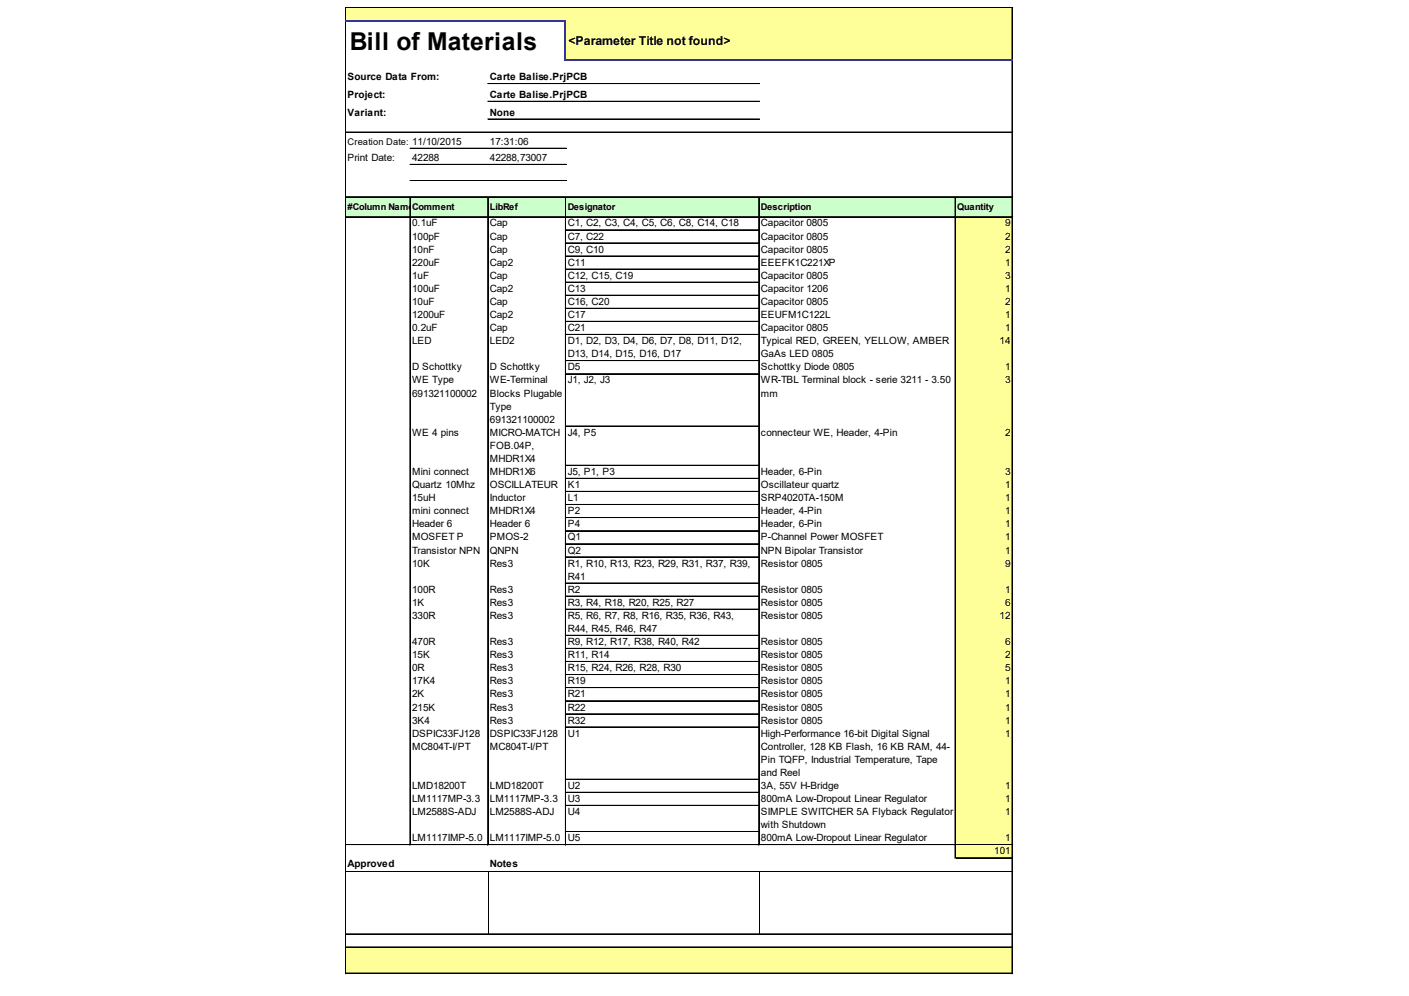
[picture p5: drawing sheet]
<svg xmlns="http://www.w3.org/2000/svg" width="297mm" height="210mm" viewBox="0 0 297 210" stroke-linecap="round" stroke-linejoin="round" font-family="sans-serif">
<defs><g id="words">
<text font-size="5.2" x="73.8" y="10.5">Bill of Materials</text>
<text font-size="2.6" x="119.9" y="9.4">&lt;Parameter Title not found&gt;</text>
<g font-size="2.1">
<text x="73.3" y="16.9">Source Data From:</text>
<text x="103.3" y="16.9">Carte Balise.PrjPCB</text>
<text x="73.3" y="20.7">Project:</text>
<text x="103.3" y="20.7">Carte Balise.PrjPCB</text>
<text x="73.3" y="24.4">Variant:</text>
<text x="103.3" y="24.4">None</text>
<text x="73.3" y="33.9">Print Date:</text>
<text x="86.9" y="33.9">42288</text>
<text x="103.3" y="30.5">17:31:06</text>
<text x="103.3" y="33.9">42288,73007</text>
<text x="86.9" y="47.7">0.1uF</text>
<text x="103.3" y="47.7">Cap</text>
<text x="119.7" y="47.7">C1, C2, C3, C4, C5, C6, C8, C14, C18</text>
<text x="160.4" y="47.7">Capacitor 0805</text>
<text x="211.9" y="47.7">9</text>
<text x="86.9" y="50.5">100pF</text>
<text x="86.9" y="53.2">10nF</text>
<text x="103.3" y="50.5">Cap</text>
<text x="103.3" y="53.2">Cap</text>
<text x="119.7" y="50.5">C7, C22</text>
<text x="119.7" y="53.2">C9, C10</text>
<text x="160.4" y="50.5">Capacitor 0805</text>
<text x="160.4" y="53.2">Capacitor 0805</text>
<text x="211.9" y="50.5">2</text>
<text x="211.9" y="53.2">2</text>
<text x="86.9" y="56">220uF</text>
<text x="86.9" y="58.8">1uF</text>
<text x="103.3" y="56">Cap2</text>
<text x="103.3" y="58.8">Cap</text>
<text x="119.7" y="56">C11</text>
<text x="119.7" y="58.8">C12, C15, C19</text>
<text x="160.4" y="56">EEEFK1C221XP</text>
<text x="160.4" y="58.8">Capacitor 0805</text>
<text x="211.9" y="56">1</text>
<text x="211.9" y="58.8">3</text>
<text x="86.9" y="61.5">100uF</text>
<text x="86.9" y="64.3">10uF</text>
<text x="103.3" y="61.5">Cap2</text>
<text x="103.3" y="64.3">Cap</text>
<text x="119.7" y="61.5">C13</text>
<text x="119.7" y="64.3">C16, C20</text>
<text x="160.4" y="61.5">Capacitor 1206</text>
<text x="160.4" y="64.3">Capacitor 0805</text>
<text x="211.9" y="61.5">1</text>
<text x="211.9" y="64.3">2</text>
<text x="86.9" y="67">1200uF</text>
<text x="86.9" y="69.8">0.2uF</text>
<text x="103.3" y="67">Cap2</text>
<text x="103.3" y="69.8">Cap</text>
<text x="119.7" y="67">C17</text>
<text x="119.7" y="69.8">C21</text>
<text x="160.4" y="67">EEUFM1C122L</text>
<text x="160.4" y="69.8">Capacitor 0805</text>
<text x="211.9" y="67">1</text>
<text x="211.9" y="69.8">1</text>
<text x="86.9" y="72.5">LED</text>
<text x="103.3" y="72.5">LED2</text>
<text x="119.7" y="72.5">D1, D2, D3, D4, D6, D7, D8, D11, D12,</text>
<text x="119.7" y="75.3">D13, D14, D15, D16, D17</text>
<text x="160.4" y="72.5">Typical RED, GREEN, YELLOW, AMBER</text>
<text x="160.4" y="75.3">GaAs LED 0805</text>
<text x="210.7" y="72.5">14</text>
<text x="86.9" y="78.1">D Schottky</text>
<text x="86.9" y="80.8">WE Type</text>
<text x="86.9" y="83.6">691321100002</text>
<text x="103.3" y="78.1">D Schottky</text>
<text x="103.3" y="80.8">WE-Terminal</text>
<text x="103.3" y="83.6">Blocks Plugable</text>
<text x="119.7" y="78.1">D5</text>
<text x="119.7" y="80.8">J1, J2, J3</text>
<text x="160.4" y="78.1">Schottky Diode 0805</text>
<text x="160.4" y="80.8">WR-TBL Terminal block - serie 3211 - 3.50</text>
<text x="160.4" y="83.6">mm</text>
<text x="211.9" y="78.1">1</text>
<text x="211.9" y="80.8">3</text>
<text x="103.3" y="86.3">Type</text>
<text x="103.3" y="89.1">691321100002</text>
<text x="86.9" y="91.8">WE 4 pins</text>
<text x="103.3" y="91.8">MICRO-MATCH</text>
<text x="103.3" y="94.6">FOB.04P,</text>
<text x="119.7" y="91.8">J4, P5</text>
<text x="160.4" y="91.8">connecteur WE, Header, 4-Pin</text>
<text x="211.9" y="91.8">2</text>
<text x="86.9" y="100.1">Mini connect</text>
<text x="103.3" y="97.4">MHDR1X4</text>
<text x="103.3" y="100.1">MHDR1X6</text>
<text x="119.7" y="100.1">J5, P1, P3</text>
<text x="160.4" y="100.1">Header, 6-Pin</text>
<text x="211.9" y="100.1">3</text>
<text x="86.9" y="102.9">Quartz 10Mhz</text>
<text x="86.9" y="105.6">15uH</text>
<text x="103.3" y="102.9">OSCILLATEUR</text>
<text x="103.3" y="105.6">Inductor</text>
<text x="119.7" y="102.9">K1</text>
<text x="119.7" y="105.6">L1</text>
<text x="160.4" y="102.9">Oscillateur quartz</text>
<text x="160.4" y="105.6">SRP4020TA-150M</text>
<text x="211.9" y="102.9">1</text>
<text x="211.9" y="105.6">1</text>
<text x="86.9" y="108.4">mini connect</text>
<text x="86.9" y="111.1">Header 6</text>
<text x="86.9" y="113.9">MOSFET P</text>
<text x="103.3" y="108.4">MHDR1X4</text>
<text x="103.3" y="111.1">Header 6</text>
<text x="103.3" y="113.9">PMOS-2</text>
<text x="119.7" y="108.4">P2</text>
<text x="119.7" y="111.1">P4</text>
<text x="119.7" y="113.9">Q1</text>
<text x="160.4" y="108.4">Header, 4-Pin</text>
<text x="160.4" y="111.1">Header, 6-Pin</text>
<text x="160.4" y="113.9">P-Channel Power MOSFET</text>
<text x="211.9" y="108.4">1</text>
<text x="211.9" y="111.1">1</text>
<text x="211.9" y="113.9">1</text>
<text x="86.9" y="116.7">Transistor NPN</text>
<text x="86.9" y="119.4">10K</text>
<text x="103.3" y="116.7">QNPN</text>
<text x="103.3" y="119.4">Res3</text>
<text x="119.7" y="116.7">Q2</text>
<text x="119.7" y="119.4">R1, R10, R13, R23, R29, R31, R37, R39,</text>
<text x="160.4" y="116.7">NPN Bipolar Transistor</text>
<text x="160.4" y="119.4">Resistor 0805</text>
<text x="211.9" y="116.7">1</text>
<text x="211.9" y="119.4">9</text>
<text x="86.9" y="124.9">100R</text>
<text x="103.3" y="124.9">Res3</text>
<text x="119.7" y="122.2">R41</text>
<text x="119.7" y="124.9">R2</text>
<text x="160.4" y="124.9">Resistor 0805</text>
<text x="211.9" y="124.9">1</text>
<text x="86.9" y="127.7">1K</text>
<text x="86.9" y="130.4">330R</text>
<text x="103.3" y="127.7">Res3</text>
<text x="103.3" y="130.4">Res3</text>
<text x="119.7" y="127.7">R3, R4, R18, R20, R25, R27</text>
<text x="119.7" y="130.4">R5, R6, R7, R8, R16, R35, R36, R43,</text>
<text x="160.4" y="127.7">Resistor 0805</text>
<text x="160.4" y="130.4">Resistor 0805</text>
<text x="210.7" y="130.4">12</text>
<text x="211.9" y="127.7">6</text>
<text x="86.9" y="136">470R</text>
<text x="103.3" y="136">Res3</text>
<text x="119.7" y="133.2">R44, R45, R46, R47</text>
<text x="119.7" y="136">R9, R12, R17, R38, R40, R42</text>
<text x="160.4" y="136">Resistor 0805</text>
<text x="211.9" y="136">6</text>
<text x="86.9" y="138.7">15K</text>
<text x="86.9" y="141.5">0R</text>
<text x="103.3" y="138.7">Res3</text>
<text x="103.3" y="141.5">Res3</text>
<text x="119.7" y="138.7">R11, R14</text>
<text x="119.7" y="141.5">R15, R24, R26, R28, R30</text>
<text x="160.4" y="138.7">Resistor 0805</text>
<text x="160.4" y="141.5">Resistor 0805</text>
<text x="211.9" y="138.7">2</text>
<text x="211.9" y="141.5">5</text>
<text x="86.9" y="144.2">17K4</text>
<text x="86.9" y="147">2K</text>
<text x="86.9" y="149.7">215K</text>
<text x="103.3" y="144.2">Res3</text>
<text x="103.3" y="147">Res3</text>
<text x="103.3" y="149.7">Res3</text>
<text x="119.7" y="144.2">R19</text>
<text x="119.7" y="147">R21</text>
<text x="119.7" y="149.7">R22</text>
<text x="160.4" y="144.2">Resistor 0805</text>
<text x="160.4" y="147">Resistor 0805</text>
<text x="160.4" y="149.7">Resistor 0805</text>
<text x="211.9" y="144.2">1</text>
<text x="211.9" y="147">1</text>
<text x="211.9" y="149.7">1</text>
<text x="86.9" y="152.5">3K4</text>
<text x="86.9" y="155.2">DSPIC33FJ128</text>
<text x="103.3" y="152.5">Res3</text>
<text x="103.3" y="155.2">DSPIC33FJ128</text>
<text x="119.7" y="152.5">R32</text>
<text x="119.7" y="155.2">U1</text>
<text x="160.4" y="152.5">Resistor 0805</text>
<text x="160.4" y="155.2">High-Performance 16-bit Digital Signal</text>
<text x="211.9" y="152.5">1</text>
<text x="211.9" y="155.2">1</text>
<text x="86.9" y="158">MC804T-I/PT</text>
<text x="103.3" y="158">MC804T-I/PT</text>
<text x="160.4" y="158">Controller, 128 KB Flash, 16 KB RAM, 44-</text>
<text x="160.4" y="160.8">Pin TQFP, Industrial Temperature, Tape</text>
<text x="86.9" y="166.3">LMD18200T</text>
<text x="103.3" y="166.3">LMD18200T</text>
<text x="119.7" y="166.3">U2</text>
<text x="160.4" y="163.5">and Reel</text>
<text x="160.4" y="166.3">3A, 55V H-Bridge</text>
<text x="211.9" y="166.3">1</text>
<text x="86.9" y="169">LM1117MP-3.3</text>
<text x="86.9" y="171.8">LM2588S-ADJ</text>
<text x="103.3" y="169">LM1117MP-3.3</text>
<text x="103.3" y="171.8">LM2588S-ADJ</text>
<text x="119.7" y="169">U3</text>
<text x="119.7" y="171.8">U4</text>
<text x="160.4" y="169">800mA Low-Dropout Linear Regulator</text>
<text x="160.4" y="171.8">SIMPLE SWITCHER 5A Flyback Regulator</text>
<text x="211.9" y="169">1</text>
<text x="211.9" y="171.8">1</text>
<text x="86.9" y="177.3">LM1117IMP-5.0</text>
<text x="103.3" y="177.3">LM1117IMP-5.0</text>
<text x="119.7" y="177.3">U5</text>
<text x="160.4" y="174.5">with Shutdown</text>
<text x="160.4" y="177.3">800mA Low-Dropout Linear Regulator</text>
<text x="211.9" y="177.3">1</text>
<text x="73.3" y="182.8">Approved</text>
<text x="103.3" y="182.8">Notes</text>
<text x="209.6" y="180.1">101</text>
</g>
<g font-size="1.9">
<text x="73.3" y="30.6">Creation Date: 11/10/2015</text>
<text x="73.3" y="44.2">#Column NameCEormmeootprint</text>
<text x="89.7" y="44.2">ror:Fnt</text>
<text x="103.3" y="44.2">LibRef</text>
<text x="119.7" y="44.2">Designator</text>
<text x="160.4" y="44.2">Description</text>
<text x="201.8" y="44.2">Quantity</text>
</g>
</g></defs>
<g fill="#ff9">
<path d="M72.9 1.7h140.6v2.9h-140.6z"/>
<path d="M119.2 4.5h94.3v8.2h-94.3z"/>
</g>
<path d="M72.9 41.4h140.6v4.4h-140.6z" fill="#cfc"/>
<g fill="#ff9">
<path d="M201.3 45.7h12.2v2.9h-12.2z"/>
<path d="M201.3 48.4h12.2v2.9h-12.2z"/>
<path d="M201.3 51.2h12.2v2.9h-12.2z"/>
<path d="M201.3 53.9h12.2v3h-12.2z"/>
<path d="M201.3 56.7h12.2v2.9h-12.2z"/>
<path d="M201.3 59.4h12.2v3h-12.2z"/>
<path d="M201.3 62.2h12.2v2.9h-12.2z"/>
<path d="M201.3 65h12.2v2.9h-12.2z"/>
<path d="M201.3 67.7h12.2v2.9h-12.2z"/>
<path d="M201.3 70.5h12.2v5.7h-12.2z"/>
<path d="M201.3 76h12.2v2.9h-12.2z"/>
<path d="M201.3 78.7h12.2v11.2h-12.2z"/>
<path d="M201.3 89.8h12.2v8.4h-12.2z"/>
<path d="M201.3 98h12.2v3h-12.2z"/>
<path d="M201.3 100.8h12.2v2.9h-12.2z"/>
<path d="M201.3 103.6h12.2v2.9h-12.2z"/>
<path d="M201.3 106.3h12.2v2.9h-12.2z"/>
<path d="M201.3 109.1h12.2v2.9h-12.2z"/>
<path d="M201.3 111.8h12.2v2.9h-12.2z"/>
<path d="M201.3 114.6h12.2v2.9h-12.2z"/>
<path d="M201.3 117.3h12.2v5.7h-12.2z"/>
<path d="M201.3 122.9h12.2v58h-12.2z"/>
<path d="M72.9 199.6h140.6v5.6h-140.6z"/>
</g>
<g fill="none" stroke="#000" stroke-width=".21">
<path d="M72.8 1.6v2.7M72.8 4.6v200.6M72.9 1.6v2.7M72.9 4.6v200.6M72.9 1.6h140.6M102.8 17.6h57.3M102.8 17.7h57.3M213.3 1.7v10.7M213.3 12.7v192.5M213.4 1.7v10.7M213.4 12.7v192.5M72.9 27.8h140.6"/>
<path d="M72.9 27.9h140.6M86.4 31.2h33M86.4 31.3h33M86.4 34.6h33M86.4 34.7h33M86.4 38h33M86.4 38.1h33M102.8 21.3h57.3M102.8 21.4h57.3M102.8 25.1h57.3M72.9 41.4h140.6M72.9 41.5h140.6"/>
<path d="M72.9 45.7h140.6M86.4 41.6v136.6M86.5 41.6v136.6M102.8 41.6v136.6M102.9 41.6v136.6M119.2 41.6v136.6M119.3 41.6v136.6M119.4 48.4h40.5M119.4 48.5h40.5M119.4 51.2h40.5M119.4 51.3h40.5M119.4 53.9h40.5"/>
<path d="M119.4 54h40.5M119.4 56.7h40.5M119.4 56.8h40.5M119.4 59.4h40.5M119.4 59.5h40.5M159.9 41.6v136.6M160 41.6v136.6M201.3 41.6v139.3M201.4 41.6v139.3M119.4 62.2h40.5M119.4 62.3h40.5M119.4 65h40.5"/>
<path d="M119.4 67.7h40.5M119.4 67.8h40.5M119.4 70.5h40.5M119.4 70.6h40.5M119.4 76h40.5M119.4 76.1h40.5M119.4 78.7h40.5M119.4 78.8h40.5M119.4 89.8h40.5M119.4 89.9h40.5M119.4 98h40.5M119.4 98.1h40.5"/>
<path d="M119.4 100.8h40.5M119.4 100.9h40.5M119.4 103.6h40.5M119.4 106.3h40.5M119.4 106.4h40.5M119.4 109.1h40.5M119.4 109.2h40.5M119.4 111.8h40.5M119.4 111.9h40.5M119.4 114.6h40.5M119.4 114.7h40.5M119.4 117.3h40.5"/>
<path d="M119.4 117.4h40.5M119.4 122.9h40.5M119.4 125.6h40.5M119.4 125.7h40.5M119.4 128.4h40.5M119.4 133.9h40.5M119.4 134h40.5M119.4 136.6h40.5M119.4 136.7h40.5M119.4 139.4h40.5M119.4 139.5h40.5M119.4 142.2h40.5"/>
<path d="M119.4 144.9h40.5M119.4 145h40.5M119.4 147.7h40.5M119.4 150.4h40.5M119.4 150.5h40.5M119.4 153.2h40.5M119.4 153.3h40.5M72.9 178h140.6M72.9 178.1h140.6M119.4 164.2h40.5M119.4 164.3h40.5M119.4 167h40.5"/>
<path d="M119.4 169.7h40.5M119.4 169.8h40.5M119.4 175.2h40.5M119.4 175.3h40.5M72.9 183.7h140.6M72.9 196.8h140.6M72.9 196.9h140.6M72.9 199.6h140.6M102.9 183.8v13M160 183.8v13M201.5 180.7h12M201.5 180.8h12"/>
<path d="M72.9 205.1h140.6M72.9 205.2h140.6"/>
</g>
<path d="M72.8 4.5h46.6M119.2 4.6v8.1M119.4 12.6h94.1" fill="none" stroke="#339" stroke-width=".32"/>
<use href="#words"/>
</svg>
